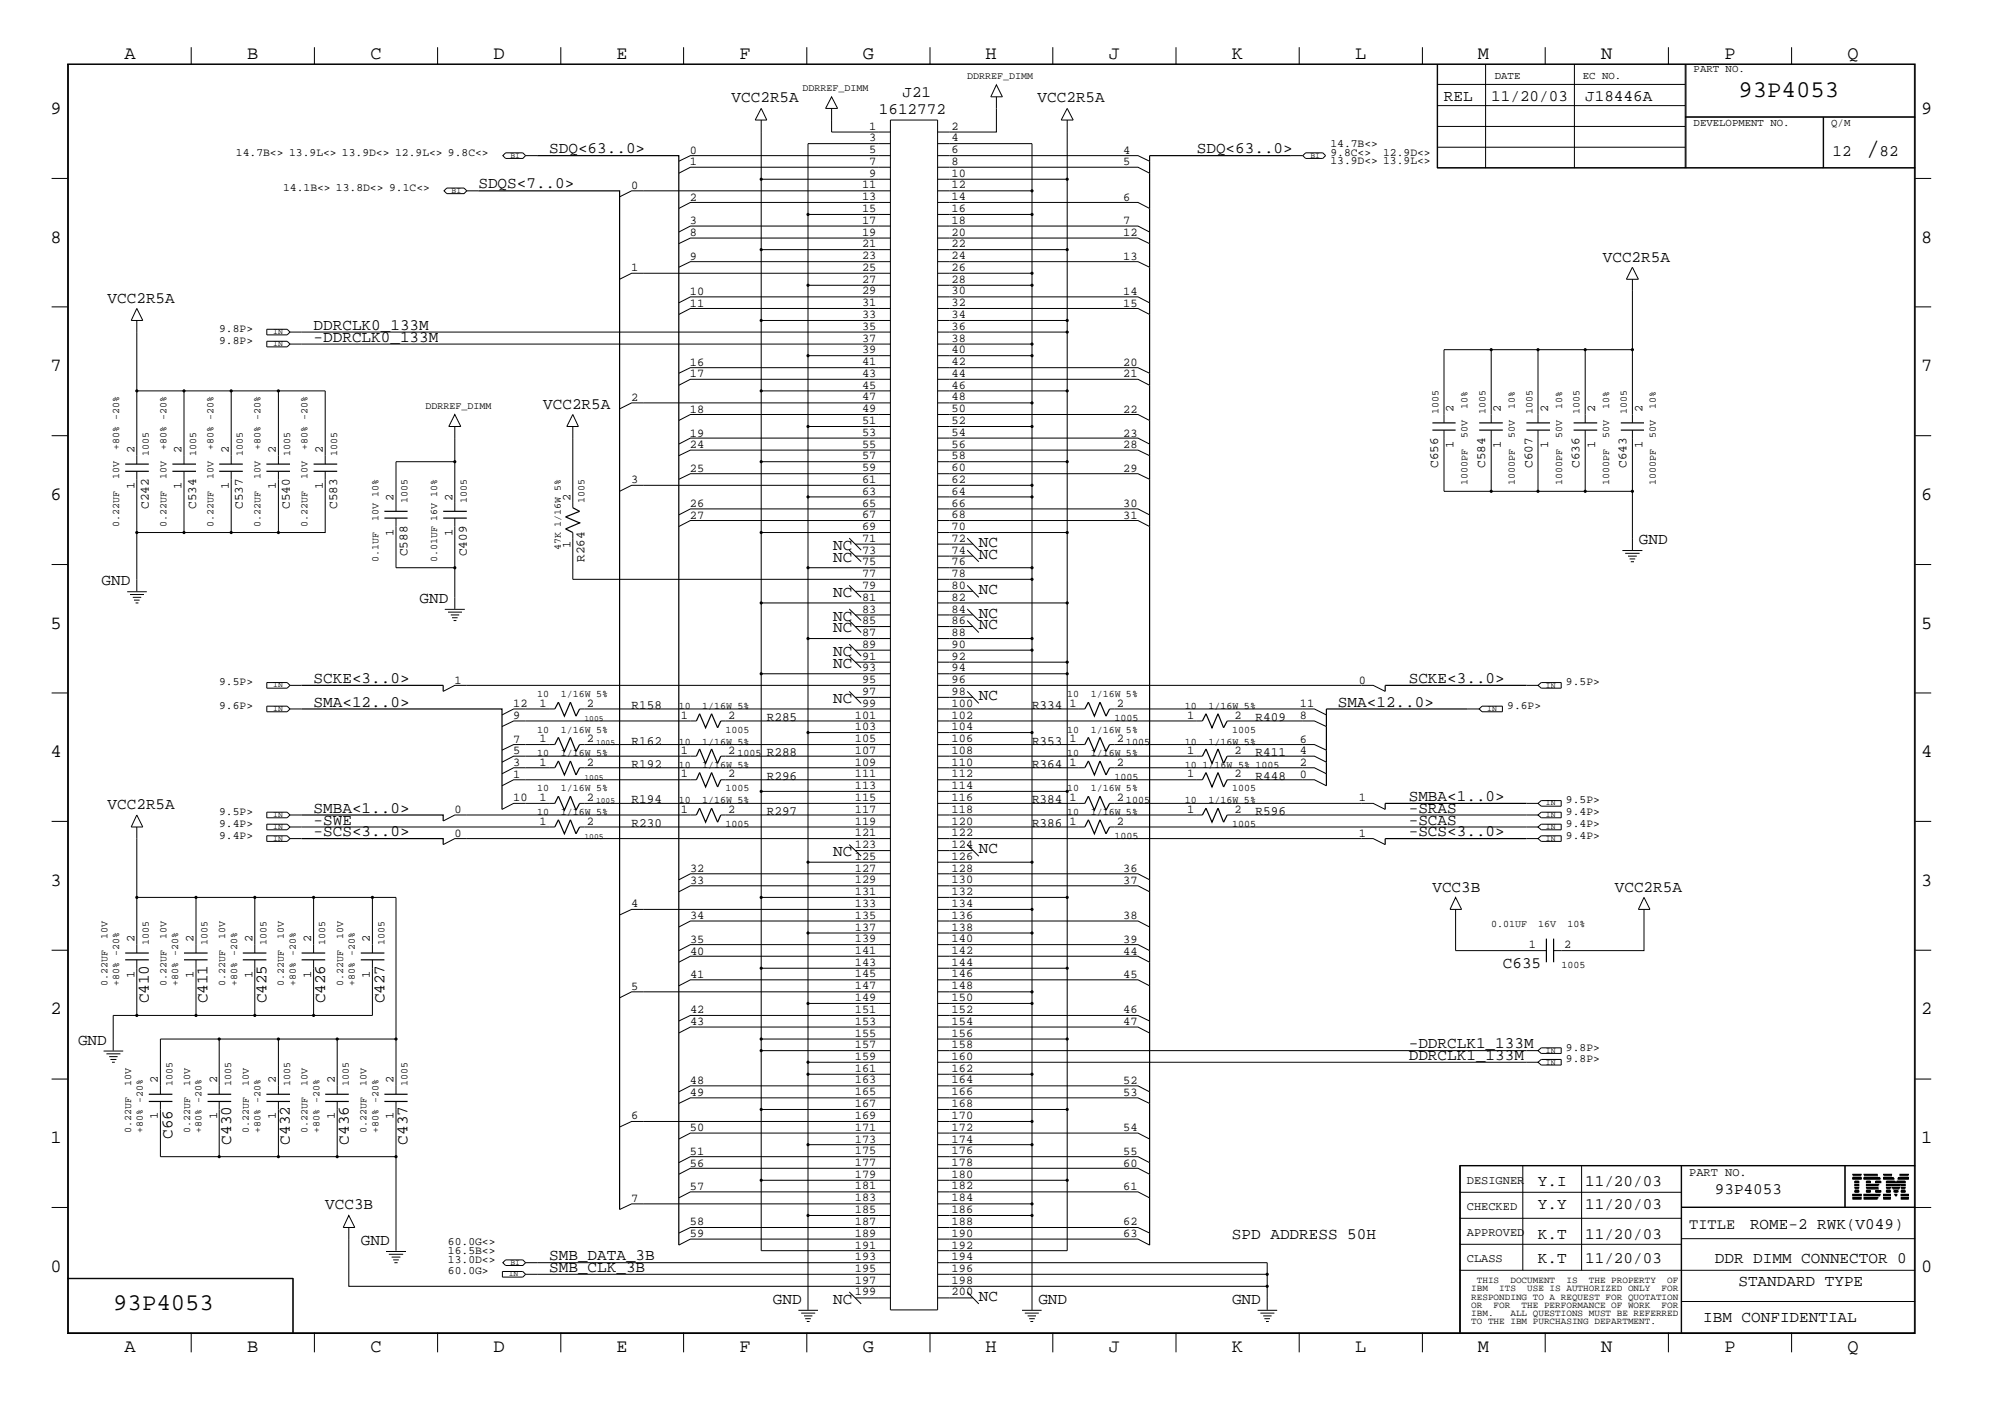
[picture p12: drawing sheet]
<svg xmlns="http://www.w3.org/2000/svg" width="423mm" height="300mm" viewBox="0 0 423 300" stroke-linecap="round" stroke-linejoin="round" font-family="sans-serif">
<defs><g id="words">
<text font-size="5.2" x="395" y="32.9">/</text>
<g font-size="5.1">
<text x="368" y="20.5">93P4053</text>
<text x="24" y="277.2">93P4053</text>
</g>
<g font-size="4">
<text x="26.3" y="12.5">A</text>
<text x="52.3" y="12.5">B</text>
<text x="78.4" y="12.5">C</text>
<text x="104.5" y="12.5">D</text>
<text x="130.5" y="12.5">E</text>
<text x="156.5" y="12.5">F</text>
<text x="182.6" y="12.5">G</text>
<text x="208.6" y="12.5">H</text>
<text x="234.7" y="12.5">J</text>
<text x="260.8" y="12.5">K</text>
<text x="286.9" y="12.5">L</text>
<text x="312.8" y="12.5">M</text>
<text x="338.9" y="12.5">N</text>
<text x="365" y="12.5">P</text>
<text x="391.1" y="12.5">Q</text>
<text x="10.7" y="24.1">9</text>
<text x="406.7" y="24.1">9</text>
<text x="10.7" y="51.4">8</text>
<text x="406.7" y="51.4">8</text>
<text x="10.7" y="78.6">7</text>
<text x="406.7" y="78.6">7</text>
<text x="10.7" y="105.8">6</text>
<text x="406.7" y="105.8">6</text>
<text x="10.7" y="133.1">5</text>
<text x="406.7" y="133.1">5</text>
<text x="10.7" y="160.2">4</text>
<text x="406.7" y="160.2">4</text>
<text x="10.7" y="187.5">3</text>
<text x="406.7" y="187.5">3</text>
<text x="10.7" y="214.6">2</text>
<text x="406.7" y="214.6">2</text>
<text x="10.7" y="241.9">1</text>
<text x="406.7" y="241.9">1</text>
<text x="10.7" y="269.2">0</text>
<text x="406.7" y="269.2">0</text>
<text x="26.3" y="286.2">A</text>
<text x="52.3" y="286.2">B</text>
<text x="78.4" y="286.2">C</text>
<text x="104.5" y="286.2">D</text>
<text x="130.5" y="286.2">E</text>
<text x="156.5" y="286.2">F</text>
<text x="182.6" y="286.2">G</text>
<text x="208.6" y="286.2">H</text>
<text x="234.7" y="286.2">J</text>
<text x="260.8" y="286.2">K</text>
<text x="286.9" y="286.2">L</text>
<text x="312.8" y="286.2">M</text>
<text x="338.9" y="286.2">N</text>
<text x="365" y="286.2">P</text>
<text x="391.1" y="286.2">Q</text>
</g>
<g font-size="3.4">
<text x="154.9" y="21.7">VCC2R5A</text>
<text x="191" y="20.5">J21</text>
<text x="219.6" y="21.7">VCC2R5A</text>
<text x="305.6" y="21.4">REL</text>
<text x="315.6" y="21.4">11/20/03</text>
<text x="335.5" y="21.4">J18446A</text>
<text x="186" y="24.2">1612772</text>
<text x="116.2" y="32.4">SDQ&lt;63..0&gt;</text>
<text x="253.3" y="32.4">SDQ&lt;63..0&gt;</text>
<text x="387.9" y="32.9">12</text>
<text x="397.8" y="32.9">82</text>
<text x="101.3" y="39.9">SDQS&lt;7..0&gt;</text>
<text x="339.3" y="55.4">VCC2R5A</text>
<text x="22.8" y="64.1">VCC2R5A</text>
<text x="66.4" y="69.8">DDRCLK0_133M</text>
<text x="66.4" y="72.3">-DDRCLK0_133M</text>
<text x="115" y="86.5">VCC2R5A</text>
<text x="176.4" y="116.3">NC</text>
<text x="176.4" y="118.9">NC</text>
<text x="207.2" y="118.3">NC</text>
<text x="207.2" y="115.7">NC</text>
<text x="346.9" y="115.1">GND</text>
<text x="21.5" y="123.9">GND</text>
<text x="207.2" y="125.7">NC</text>
<text x="88.8" y="127.6">GND</text>
<text x="176.4" y="131.3">NC</text>
<text x="176.4" y="126.3">NC</text>
<text x="207.2" y="130.7">NC</text>
<text x="176.4" y="133.8">NC</text>
<text x="207.2" y="133.2">NC</text>
<text x="176.4" y="141.3">NC</text>
<text x="176.4" y="138.8">NC</text>
<text x="66.4" y="144.6">SCKE&lt;3..0&gt;</text>
<text x="66.4" y="149.5">SMA&lt;12..0&gt;</text>
<text x="176.4" y="148.8">NC</text>
<text x="207.2" y="148.2">NC</text>
<text x="283.2" y="149.5">SMA&lt;12..0&gt;</text>
<text x="298.2" y="144.6">SCKE&lt;3..0&gt;</text>
<text x="22.8" y="171.3">VCC2R5A</text>
<text x="66.4" y="172">SMBA&lt;1..0&gt;</text>
<text x="298.2" y="169.5">SMBA&lt;1..0&gt;</text>
<text x="298.2" y="172">-SRAS</text>
<text x="66.4" y="174.5">-SWE</text>
<text x="66.4" y="177">-SCS&lt;3..0&gt;</text>
<text x="298.2" y="177">-SCS&lt;3..0&gt;</text>
<text x="298.2" y="174.5">-SCAS</text>
<text x="176.4" y="181.2">NC</text>
<text x="207.2" y="180.6">NC</text>
<text x="303.2" y="188.7">VCC3B</text>
<text x="341.8" y="188.7">VCC2R5A</text>
<text x="318.1" y="204.9">C635</text>
<text x="31.5" y="212.3" transform="rotate(-90 31.5 212.3)">C410</text>
<text x="43.9" y="212.3" transform="rotate(-90 43.9 212.3)">C411</text>
<text x="56.4" y="212.3" transform="rotate(-90 56.4 212.3)">C425</text>
<text x="68.8" y="212.3" transform="rotate(-90 68.8 212.3)">C426</text>
<text x="81.4" y="212.3" transform="rotate(-90 81.4 212.3)">C427</text>
<text x="16.5" y="221.1">GND</text>
<text x="298.2" y="221.8">-DDRCLK1_133M</text>
<text x="298.2" y="224.4">DDRCLK1_133M</text>
<text x="36.5" y="241" transform="rotate(-90 36.5 241)">C66</text>
<text x="48.9" y="242.2" transform="rotate(-90 48.9 242.2)">C430</text>
<text x="61.4" y="242.2" transform="rotate(-90 61.4 242.2)">C432</text>
<text x="73.8" y="242.2" transform="rotate(-90 73.8 242.2)">C436</text>
<text x="86.3" y="242.2" transform="rotate(-90 86.3 242.2)">C437</text>
<text x="325.5" y="251">Y.I</text>
<text x="335.5" y="251">11/20/03</text>
<text x="68.8" y="255.9">VCC3B</text>
<text x="325.5" y="255.9">Y.Y</text>
<text x="335.5" y="255.9">11/20/03</text>
<text x="363" y="252.7">93P4053</text>
<text x="76.4" y="263.5">GND</text>
<text x="260.8" y="262.2">SPD ADDRESS 50H</text>
<text x="325.5" y="262.2">K.T</text>
<text x="335.5" y="262.2">11/20/03</text>
<text x="370.4" y="260.2">ROME-2 RWK(V049)</text>
<text x="116.2" y="269.2">SMB_CLK_3B</text>
<text x="116.2" y="266.7">SMB_DATA_3B</text>
<text x="325.5" y="267.2">K.T</text>
<text x="335.5" y="267.2">11/20/03</text>
<text x="363" y="267.2">DDR DIMM CONNECTOR 0</text>
<text x="163.6" y="275.9">GND</text>
<text x="176.4" y="275.8">NC</text>
<text x="207.2" y="275.3">NC</text>
<text x="219.8" y="275.9">GND</text>
<text x="260.8" y="275.9">GND</text>
<text x="368" y="272.2">STANDARD TYPE</text>
<text x="360.5" y="279.7">IBM CONFIDENTIAL</text>
</g>
<text font-size="3.2" x="357.5" y="260">TITLE</text>
<g font-size="2.7">
<text x="304.4" y="99" transform="rotate(-90 304.4 99)">C656</text>
<text x="314.4" y="99" transform="rotate(-90 314.4 99)">C584</text>
<text x="324.4" y="99" transform="rotate(-90 324.4 99)">C607</text>
<text x="334.3" y="99" transform="rotate(-90 334.3 99)">C636</text>
<text x="344.3" y="99" transform="rotate(-90 344.3 99)">C643</text>
<text x="31.5" y="107.7" transform="rotate(-90 31.5 107.7)">C242</text>
<text x="41.5" y="107.7" transform="rotate(-90 41.5 107.7)">C534</text>
<text x="51.4" y="107.7" transform="rotate(-90 51.4 107.7)">C537</text>
<text x="61.4" y="107.7" transform="rotate(-90 61.4 107.7)">C540</text>
<text x="71.4" y="107.7" transform="rotate(-90 71.4 107.7)">C583</text>
<text x="86.3" y="117.7" transform="rotate(-90 86.3 117.7)">C588</text>
<text x="98.8" y="117.7" transform="rotate(-90 98.8 117.7)">C409</text>
<text x="123.7" y="118.9" transform="rotate(-90 123.7 118.9)">R264</text>
<text x="133.7" y="150">R158</text>
<text x="162.3" y="152.6">R285</text>
<text x="218.4" y="150">R334</text>
<text x="265.8" y="152.6">R409</text>
<text x="133.7" y="157.6">R162</text>
<text x="162.3" y="160">R288</text>
<text x="218.4" y="157.6">R353</text>
<text x="265.8" y="160">R411</text>
<text x="133.7" y="162.5">R192</text>
<text x="162.3" y="165">R296</text>
<text x="218.4" y="162.5">R364</text>
<text x="265.8" y="165">R448</text>
<text x="133.7" y="170">R194</text>
<text x="162.3" y="172.5">R297</text>
<text x="218.4" y="170">R384</text>
<text x="265.8" y="172.5">R596</text>
<text x="133.7" y="175">R230</text>
<text x="218.4" y="175">R386</text>
</g>
<g font-size="2.5">
<text x="184" y="27.4">1</text>
<text x="184" y="29.9">3</text>
<text x="201.4" y="29.9">4</text>
<text x="201.4" y="27.4">2</text>
<text x="146" y="32.5">0</text>
<text x="146" y="35">1</text>
<text x="184" y="32.4">5</text>
<text x="184" y="34.9">7</text>
<text x="201.4" y="32.4">6</text>
<text x="201.4" y="34.9">8</text>
<text x="237.7" y="32.5">4</text>
<text x="237.7" y="35">5</text>
<text x="133.6" y="40">0</text>
<text x="182.5" y="39.9">11</text>
<text x="184" y="37.4">9</text>
<text x="201.4" y="37.4">10</text>
<text x="201.4" y="39.9">12</text>
<text x="146" y="42.5">2</text>
<text x="146" y="47.5">3</text>
<text x="182.5" y="42.4">13</text>
<text x="182.5" y="44.9">15</text>
<text x="182.5" y="47.3">17</text>
<text x="201.4" y="42.4">14</text>
<text x="201.4" y="44.9">16</text>
<text x="201.4" y="47.3">18</text>
<text x="237.7" y="42.5">6</text>
<text x="237.7" y="47.5">7</text>
<text x="146" y="50">8</text>
<text x="182.5" y="49.9">19</text>
<text x="182.5" y="52.3">21</text>
<text x="201.4" y="49.9">20</text>
<text x="201.4" y="52.3">22</text>
<text x="237.7" y="50">12</text>
<text x="133.6" y="57.4">1</text>
<text x="146" y="54.9">9</text>
<text x="182.5" y="57.3">25</text>
<text x="182.5" y="59.9">27</text>
<text x="182.5" y="54.9">23</text>
<text x="201.4" y="57.3">26</text>
<text x="201.4" y="59.9">28</text>
<text x="201.4" y="54.9">24</text>
<text x="237.7" y="54.9">13</text>
<text x="146" y="64.9">11</text>
<text x="146" y="62.4">10</text>
<text x="182.5" y="64.9">31</text>
<text x="182.5" y="62.3">29</text>
<text x="201.4" y="64.9">32</text>
<text x="201.4" y="62.3">30</text>
<text x="237.7" y="64.9">15</text>
<text x="237.7" y="62.4">14</text>
<text x="182.5" y="69.8">35</text>
<text x="182.5" y="67.3">33</text>
<text x="201.4" y="69.8">36</text>
<text x="201.4" y="67.3">34</text>
<text x="146" y="77.4">16</text>
<text x="182.5" y="77.3">41</text>
<text x="182.5" y="74.8">39</text>
<text x="182.5" y="72.3">37</text>
<text x="201.4" y="77.3">42</text>
<text x="201.4" y="74.8">40</text>
<text x="201.4" y="72.3">38</text>
<text x="237.7" y="77.4">20</text>
<text x="146" y="79.8">17</text>
<text x="182.5" y="82.3">45</text>
<text x="182.5" y="79.8">43</text>
<text x="201.4" y="82.3">46</text>
<text x="201.4" y="79.8">44</text>
<text x="237.7" y="79.8">21</text>
<text x="133.6" y="84.8">2</text>
<text x="146" y="87.4">18</text>
<text x="182.5" y="89.7">51</text>
<text x="182.5" y="87.2">49</text>
<text x="182.5" y="84.8">47</text>
<text x="201.4" y="89.7">52</text>
<text x="201.4" y="87.2">50</text>
<text x="201.4" y="84.8">48</text>
<text x="237.7" y="87.4">22</text>
<text x="307.7" y="87.2" transform="rotate(-90 307.7 87.2)">2</text>
<text x="317.7" y="87.2" transform="rotate(-90 317.7 87.2)">2</text>
<text x="327.7" y="87.2" transform="rotate(-90 327.7 87.2)">2</text>
<text x="337.7" y="87.2" transform="rotate(-90 337.7 87.2)">2</text>
<text x="347.6" y="87.2" transform="rotate(-90 347.6 87.2)">2</text>
<text x="28.4" y="95.9" transform="rotate(-90 28.4 95.9)">2</text>
<text x="38.4" y="95.9" transform="rotate(-90 38.4 95.9)">2</text>
<text x="48.4" y="95.9" transform="rotate(-90 48.4 95.9)">2</text>
<text x="58.4" y="95.9" transform="rotate(-90 58.4 95.9)">2</text>
<text x="68.3" y="95.9" transform="rotate(-90 68.3 95.9)">2</text>
<text x="146" y="94.8">24</text>
<text x="146" y="92.4">19</text>
<text x="182.5" y="94.7">55</text>
<text x="182.5" y="92.2">53</text>
<text x="201.4" y="94.7">56</text>
<text x="201.4" y="92.2">54</text>
<text x="237.7" y="94.8">28</text>
<text x="237.7" y="92.4">23</text>
<text x="307.7" y="94.7" transform="rotate(-90 307.7 94.7)">1</text>
<text x="317.7" y="94.7" transform="rotate(-90 317.7 94.7)">1</text>
<text x="327.7" y="94.7" transform="rotate(-90 327.7 94.7)">1</text>
<text x="337.7" y="94.7" transform="rotate(-90 337.7 94.7)">1</text>
<text x="347.6" y="94.7" transform="rotate(-90 347.6 94.7)">1</text>
<text x="146" y="99.8">25</text>
<text x="182.5" y="99.7">59</text>
<text x="182.5" y="97.2">57</text>
<text x="201.4" y="99.7">60</text>
<text x="201.4" y="97.2">58</text>
<text x="237.7" y="99.8">29</text>
<text x="28.4" y="103.5" transform="rotate(-90 28.4 103.5)">1</text>
<text x="38.4" y="103.5" transform="rotate(-90 38.4 103.5)">1</text>
<text x="48.4" y="103.5" transform="rotate(-90 48.4 103.5)">1</text>
<text x="58.4" y="103.5" transform="rotate(-90 58.4 103.5)">1</text>
<text x="68.3" y="103.5" transform="rotate(-90 68.3 103.5)">1</text>
<text x="83.3" y="105.9" transform="rotate(-90 83.3 105.9)">2</text>
<text x="95.8" y="105.9" transform="rotate(-90 95.8 105.9)">2</text>
<text x="120.7" y="105.9" transform="rotate(-90 120.7 105.9)">2</text>
<text x="133.6" y="102.3">3</text>
<text x="146" y="107.3">26</text>
<text x="182.5" y="107.2">65</text>
<text x="182.5" y="104.7">63</text>
<text x="182.5" y="102.2">61</text>
<text x="201.4" y="107.2">66</text>
<text x="201.4" y="104.7">64</text>
<text x="201.4" y="102.2">62</text>
<text x="237.7" y="107.3">30</text>
<text x="83.3" y="113.5" transform="rotate(-90 83.3 113.5)">1</text>
<text x="95.8" y="113.5" transform="rotate(-90 95.8 113.5)">1</text>
<text x="146" y="109.8">27</text>
<text x="182.5" y="112.2">69</text>
<text x="182.5" y="109.6">67</text>
<text x="201.4" y="112.2">70</text>
<text x="201.4" y="109.6">68</text>
<text x="237.7" y="109.8">31</text>
<text x="120.7" y="115.9" transform="rotate(-90 120.7 115.9)">1</text>
<text x="182.5" y="119.6">75</text>
<text x="182.5" y="117.2">73</text>
<text x="182.5" y="114.6">71</text>
<text x="201.4" y="119.6">76</text>
<text x="201.4" y="117.2">74</text>
<text x="201.4" y="114.6">72</text>
<text x="182.5" y="124.6">79</text>
<text x="182.5" y="122.2">77</text>
<text x="201.4" y="124.6">80</text>
<text x="201.4" y="122.2">78</text>
<text x="182.5" y="129.6">83</text>
<text x="182.5" y="127.1">81</text>
<text x="201.4" y="129.6">84</text>
<text x="201.4" y="127.1">82</text>
<text x="182.5" y="137.1">89</text>
<text x="182.5" y="134.6">87</text>
<text x="182.5" y="132.1">85</text>
<text x="201.4" y="137.1">90</text>
<text x="201.4" y="134.6">88</text>
<text x="201.4" y="132.1">86</text>
<text x="182.5" y="142.1">93</text>
<text x="182.5" y="139.6">91</text>
<text x="201.4" y="142.1">94</text>
<text x="201.4" y="139.6">92</text>
<text x="96.2" y="144.7">1</text>
<text x="108.6" y="149.7">12</text>
<text x="114.2" y="149.5">1</text>
<text x="124.2" y="149.5">2</text>
<text x="182.5" y="149.5">99</text>
<text x="182.5" y="147.1">97</text>
<text x="182.5" y="144.6">95</text>
<text x="201.4" y="149.5">100</text>
<text x="201.4" y="147.1">98</text>
<text x="201.4" y="144.6">96</text>
<text x="226.4" y="149.5">1</text>
<text x="236.4" y="149.5">2</text>
<text x="275.2" y="149.7">11</text>
<text x="287.6" y="144.7">0</text>
<text x="108.6" y="152.1">9</text>
<text x="144.1" y="152.1">1</text>
<text x="154.1" y="152.1">2</text>
<text x="180.9" y="154.5">103</text>
<text x="180.9" y="152.1">101</text>
<text x="201.4" y="154.5">104</text>
<text x="201.4" y="152.1">102</text>
<text x="251.3" y="152.1">1</text>
<text x="261.3" y="152.1">2</text>
<text x="275.2" y="152.1">8</text>
<text x="108.6" y="157.1">7</text>
<text x="108.6" y="159.6">5</text>
<text x="114.2" y="157.1">1</text>
<text x="124.2" y="157.1">2</text>
<text x="144.1" y="159.5">1</text>
<text x="154.1" y="159.5">2</text>
<text x="180.9" y="159.5">107</text>
<text x="180.9" y="157.1">105</text>
<text x="201.4" y="159.5">108</text>
<text x="201.4" y="157.1">106</text>
<text x="226.4" y="157.1">1</text>
<text x="236.4" y="157.1">2</text>
<text x="251.3" y="159.5">1</text>
<text x="261.3" y="159.5">2</text>
<text x="275.2" y="159.6">4</text>
<text x="275.2" y="157.1">6</text>
<text x="108.6" y="164.6">1</text>
<text x="108.6" y="162.1">3</text>
<text x="114.2" y="162.1">1</text>
<text x="124.2" y="162.1">2</text>
<text x="144.1" y="164.5">1</text>
<text x="154.1" y="164.5">2</text>
<text x="180.9" y="167">113</text>
<text x="180.9" y="164.5">111</text>
<text x="180.9" y="162.1">109</text>
<text x="201.4" y="167">114</text>
<text x="201.4" y="164.5">112</text>
<text x="201.4" y="162.1">110</text>
<text x="226.4" y="162.1">1</text>
<text x="236.4" y="162.1">2</text>
<text x="251.3" y="164.5">1</text>
<text x="261.3" y="164.5">2</text>
<text x="275.2" y="164.6">0</text>
<text x="275.2" y="162.1">2</text>
<text x="96.2" y="172.1">0</text>
<text x="108.6" y="169.6">10</text>
<text x="114.2" y="169.5">1</text>
<text x="124.2" y="169.5">2</text>
<text x="144.1" y="172">1</text>
<text x="154.1" y="172">2</text>
<text x="180.9" y="172">117</text>
<text x="180.9" y="169.5">115</text>
<text x="201.4" y="172">118</text>
<text x="201.4" y="169.5">116</text>
<text x="226.4" y="169.5">1</text>
<text x="236.4" y="169.5">2</text>
<text x="251.3" y="172">1</text>
<text x="261.3" y="172">2</text>
<text x="287.6" y="169.6">1</text>
<text x="96.2" y="177">0</text>
<text x="114.2" y="174.5">1</text>
<text x="124.2" y="174.5">2</text>
<text x="180.9" y="179.5">123</text>
<text x="180.9" y="177">121</text>
<text x="180.9" y="174.5">119</text>
<text x="201.4" y="179.5">124</text>
<text x="201.4" y="177">122</text>
<text x="201.4" y="174.5">120</text>
<text x="226.4" y="174.5">1</text>
<text x="236.4" y="174.5">2</text>
<text x="287.6" y="177">1</text>
<text x="146" y="184.6">32</text>
<text x="180.9" y="184.5">127</text>
<text x="180.9" y="181.9">125</text>
<text x="201.4" y="184.5">128</text>
<text x="201.4" y="181.9">126</text>
<text x="237.7" y="184.6">36</text>
<text x="146" y="187">33</text>
<text x="180.9" y="191.9">133</text>
<text x="180.9" y="189.4">131</text>
<text x="180.9" y="186.9">129</text>
<text x="201.4" y="191.9">134</text>
<text x="201.4" y="189.4">132</text>
<text x="201.4" y="186.9">130</text>
<text x="237.7" y="187">37</text>
<text x="133.6" y="192">4</text>
<text x="146" y="194.5">34</text>
<text x="180.9" y="196.9">137</text>
<text x="180.9" y="194.4">135</text>
<text x="201.4" y="196.9">138</text>
<text x="201.4" y="194.4">136</text>
<text x="237.7" y="194.5">38</text>
<text x="28.4" y="199.4" transform="rotate(-90 28.4 199.4)">2</text>
<text x="41" y="199.4" transform="rotate(-90 41 199.4)">2</text>
<text x="53.4" y="199.4" transform="rotate(-90 53.4 199.4)">2</text>
<text x="65.9" y="199.4" transform="rotate(-90 65.9 199.4)">2</text>
<text x="78.3" y="199.4" transform="rotate(-90 78.3 199.4)">2</text>
<text x="146" y="199.5">35</text>
<text x="146" y="202">40</text>
<text x="180.9" y="201.9">141</text>
<text x="180.9" y="199.4">139</text>
<text x="201.4" y="201.9">142</text>
<text x="201.4" y="199.4">140</text>
<text x="237.7" y="199.5">39</text>
<text x="237.7" y="202">44</text>
<text x="323.6" y="200.7">1</text>
<text x="331" y="200.7">2</text>
<text x="28.4" y="206.9" transform="rotate(-90 28.4 206.9)">1</text>
<text x="41" y="206.9" transform="rotate(-90 41 206.9)">1</text>
<text x="53.4" y="206.9" transform="rotate(-90 53.4 206.9)">1</text>
<text x="65.9" y="206.9" transform="rotate(-90 65.9 206.9)">1</text>
<text x="78.3" y="206.9" transform="rotate(-90 78.3 206.9)">1</text>
<text x="133.6" y="209.5">5</text>
<text x="146" y="207">41</text>
<text x="180.9" y="209.4">147</text>
<text x="180.9" y="206.8">145</text>
<text x="180.9" y="204.4">143</text>
<text x="201.4" y="209.4">148</text>
<text x="201.4" y="206.8">146</text>
<text x="201.4" y="204.4">144</text>
<text x="237.7" y="207">45</text>
<text x="146" y="214.5">42</text>
<text x="180.9" y="214.4">151</text>
<text x="180.9" y="211.8">149</text>
<text x="201.4" y="214.4">152</text>
<text x="201.4" y="211.8">150</text>
<text x="237.7" y="214.5">46</text>
<text x="146" y="216.9">43</text>
<text x="180.9" y="221.8">157</text>
<text x="180.9" y="219.4">155</text>
<text x="180.9" y="216.8">153</text>
<text x="201.4" y="221.8">158</text>
<text x="201.4" y="219.4">156</text>
<text x="201.4" y="216.8">154</text>
<text x="237.7" y="216.9">47</text>
<text x="180.9" y="226.8">161</text>
<text x="180.9" y="224.4">159</text>
<text x="201.4" y="224.4">160</text>
<text x="201.4" y="226.8">162</text>
<text x="33.4" y="229.3" transform="rotate(-90 33.4 229.3)">2</text>
<text x="46" y="229.3" transform="rotate(-90 46 229.3)">2</text>
<text x="58.4" y="229.3" transform="rotate(-90 58.4 229.3)">2</text>
<text x="70.9" y="229.3" transform="rotate(-90 70.9 229.3)">2</text>
<text x="83.3" y="229.3" transform="rotate(-90 83.3 229.3)">2</text>
<text x="146" y="231.9">49</text>
<text x="146" y="229.4">48</text>
<text x="180.9" y="231.8">165</text>
<text x="180.9" y="229.3">163</text>
<text x="201.4" y="231.8">166</text>
<text x="201.4" y="229.3">164</text>
<text x="237.7" y="229.4">52</text>
<text x="237.7" y="231.9">53</text>
<text x="33.4" y="236.8" transform="rotate(-90 33.4 236.8)">1</text>
<text x="46" y="236.8" transform="rotate(-90 46 236.8)">1</text>
<text x="58.4" y="236.8" transform="rotate(-90 58.4 236.8)">1</text>
<text x="70.9" y="236.8" transform="rotate(-90 70.9 236.8)">1</text>
<text x="83.3" y="236.8" transform="rotate(-90 83.3 236.8)">1</text>
<text x="133.6" y="236.9">6</text>
<text x="146" y="239.4">50</text>
<text x="180.9" y="239.3">171</text>
<text x="180.9" y="236.8">169</text>
<text x="180.9" y="234.3">167</text>
<text x="201.4" y="239.3">172</text>
<text x="201.4" y="236.8">170</text>
<text x="201.4" y="234.3">168</text>
<text x="237.7" y="239.4">54</text>
<text x="146" y="244.3">51</text>
<text x="180.9" y="244.3">175</text>
<text x="180.9" y="241.8">173</text>
<text x="201.4" y="244.3">176</text>
<text x="201.4" y="241.8">174</text>
<text x="237.7" y="244.3">55</text>
<text x="146" y="246.9">56</text>
<text x="146" y="251.9">57</text>
<text x="180.9" y="251.7">181</text>
<text x="180.9" y="249.3">179</text>
<text x="180.9" y="246.7">177</text>
<text x="201.4" y="251.7">182</text>
<text x="201.4" y="249.3">180</text>
<text x="201.4" y="246.7">178</text>
<text x="237.7" y="246.9">60</text>
<text x="237.7" y="251.9">61</text>
<text x="310.5" y="250.6">DESIGNER</text>
<text x="357.5" y="248.8">PART NO.</text>
<text x="133.6" y="254.3">7</text>
<text x="180.9" y="256.7">185</text>
<text x="180.9" y="254.3">183</text>
<text x="201.4" y="256.7">186</text>
<text x="201.4" y="254.3">184</text>
<text x="310.5" y="256.1">CHECKED</text>
<text x="146" y="261.8">59</text>
<text x="146" y="259.3">58</text>
<text x="180.9" y="261.7">189</text>
<text x="180.9" y="259.2">187</text>
<text x="201.4" y="261.7">190</text>
<text x="201.4" y="259.2">188</text>
<text x="237.7" y="259.3">62</text>
<text x="237.7" y="261.8">63</text>
<text x="310.5" y="261.5">APPROVED</text>
<text x="180.9" y="269.2">195</text>
<text x="180.9" y="266.7">193</text>
<text x="180.9" y="264.2">191</text>
<text x="201.4" y="269.2">196</text>
<text x="201.4" y="266.7">194</text>
<text x="201.4" y="264.2">192</text>
<text x="310.5" y="267">CLASS</text>
<text x="180.9" y="274.1">199</text>
<text x="180.9" y="271.7">197</text>
<text x="201.4" y="274.1">200</text>
<text x="201.4" y="271.7">198</text>
</g>
<g font-size="2.4">
<text x="50" y="32.9">14.7B&lt;&gt; 13.9L&lt;&gt; 13.9D&lt;&gt; 12.9L&lt;&gt; 9.8C&lt;&gt;</text>
<text x="281.6" y="31.2">14.7B&lt;&gt;</text>
<text x="281.6" y="34.7">13.9D&lt;&gt; 13.9L&lt;&gt;</text>
<text x="281.6" y="32.9">9.8C&lt;&gt;</text>
<text x="292.8" y="32.9">12.9D&lt;&gt;</text>
<text x="59.9" y="40.4">14.1B&lt;&gt; 13.8D&lt;&gt; 9.1C&lt;&gt;</text>
<text x="46.4" y="70.3">9.8P&gt;</text>
<text x="46.4" y="72.8">9.8P&gt;</text>
<text x="46.4" y="145">9.5P&gt;</text>
<text x="331.5" y="145">9.5P&gt;</text>
<text x="46.4" y="150">9.6P&gt;</text>
<text x="319" y="150">9.6P&gt;</text>
<text x="46.4" y="172.5">9.5P&gt;</text>
<text x="331.5" y="170">9.5P&gt;</text>
<text x="331.5" y="172.5">9.4P&gt;</text>
<text x="46.4" y="175">9.4P&gt;</text>
<text x="46.4" y="177.5">9.4P&gt;</text>
<text x="331.5" y="177.5">9.4P&gt;</text>
<text x="331.5" y="175">9.4P&gt;</text>
<text x="331.5" y="222.3">9.8P&gt;</text>
<text x="331.5" y="224.8">9.8P&gt;</text>
<text x="94.8" y="263.6">60.0G&lt;&gt;</text>
<text x="94.8" y="269.7">60.0G&gt;</text>
<text x="94.8" y="265.4">16.5B&lt;&gt;</text>
<text x="94.8" y="267.2">13.0D&lt;&gt;</text>
</g>
<g font-size="2.3">
<text x="316.4" y="16.7">DATE</text>
<text x="335" y="16.7">EC NO.</text>
<text x="358.5" y="15.2">PART NO.</text>
<text x="358.5" y="26.6">DEVELOPMENT NO.</text>
<text x="387.6" y="26.6">Q/M</text>
</g>
<g font-size="2.1">
<text x="204.7" y="16.7">DDRREF_DIMM</text>
<text x="169.8" y="19.2">DDRREF_DIMM</text>
<text x="90.1" y="86.5">DDRREF_DIMM</text>
<text x="304.5" y="87.7" transform="rotate(-90 304.5 87.7)">1005</text>
<text x="310.6" y="86.5" transform="rotate(-90 310.6 86.5)">10%</text>
<text x="314.5" y="87.7" transform="rotate(-90 314.5 87.7)">1005</text>
<text x="320.6" y="86.5" transform="rotate(-90 320.6 86.5)">10%</text>
<text x="324.4" y="87.7" transform="rotate(-90 324.4 87.7)">1005</text>
<text x="330.6" y="86.5" transform="rotate(-90 330.6 86.5)">10%</text>
<text x="334.3" y="87.7" transform="rotate(-90 334.3 87.7)">1005</text>
<text x="340.6" y="86.5" transform="rotate(-90 340.6 86.5)">10%</text>
<text x="344.3" y="87.7" transform="rotate(-90 344.3 87.7)">1005</text>
<text x="350.5" y="86.5" transform="rotate(-90 350.5 86.5)">10%</text>
<text x="25.2" y="95.2" transform="rotate(-90 25.2 95.2)">+80% -20%</text>
<text x="35.2" y="95.2" transform="rotate(-90 35.2 95.2)">+80% -20%</text>
<text x="45.2" y="95.2" transform="rotate(-90 45.2 95.2)">+80% -20%</text>
<text x="55.1" y="95.2" transform="rotate(-90 55.1 95.2)">+80% -20%</text>
<text x="65.1" y="95.2" transform="rotate(-90 65.1 95.2)">+80% -20%</text>
<text x="310.6" y="92.7" transform="rotate(-90 310.6 92.7)">50V</text>
<text x="320.6" y="92.7" transform="rotate(-90 320.6 92.7)">50V</text>
<text x="330.6" y="92.7" transform="rotate(-90 330.6 92.7)">50V</text>
<text x="340.6" y="92.7" transform="rotate(-90 340.6 92.7)">50V</text>
<text x="350.5" y="92.7" transform="rotate(-90 350.5 92.7)">50V</text>
<text x="25.2" y="101.4" transform="rotate(-90 25.2 101.4)">10V</text>
<text x="31.5" y="96.4" transform="rotate(-90 31.5 96.4)">1005</text>
<text x="35.2" y="101.4" transform="rotate(-90 35.2 101.4)">10V</text>
<text x="41.5" y="96.4" transform="rotate(-90 41.5 96.4)">1005</text>
<text x="45.2" y="101.4" transform="rotate(-90 45.2 101.4)">10V</text>
<text x="51.4" y="96.4" transform="rotate(-90 51.4 96.4)">1005</text>
<text x="55.1" y="101.4" transform="rotate(-90 55.1 101.4)">10V</text>
<text x="61.4" y="96.4" transform="rotate(-90 61.4 96.4)">1005</text>
<text x="65.1" y="101.4" transform="rotate(-90 65.1 101.4)">10V</text>
<text x="71.4" y="96.4" transform="rotate(-90 71.4 96.4)">1005</text>
<text x="86.3" y="106.4" transform="rotate(-90 86.3 106.4)">1005</text>
<text x="98.8" y="106.4" transform="rotate(-90 98.8 106.4)">1005</text>
<text x="123.7" y="106.4" transform="rotate(-90 123.7 106.4)">1005</text>
<text x="310.6" y="102.7" transform="rotate(-90 310.6 102.7)">1000PF</text>
<text x="320.6" y="102.7" transform="rotate(-90 320.6 102.7)">1000PF</text>
<text x="330.6" y="102.7" transform="rotate(-90 330.6 102.7)">1000PF</text>
<text x="340.6" y="102.7" transform="rotate(-90 340.6 102.7)">1000PF</text>
<text x="350.5" y="102.7" transform="rotate(-90 350.5 102.7)">1000PF</text>
<text x="25.2" y="111.4" transform="rotate(-90 25.2 111.4)">0.22UF</text>
<text x="35.2" y="111.4" transform="rotate(-90 35.2 111.4)">0.22UF</text>
<text x="45.2" y="111.4" transform="rotate(-90 45.2 111.4)">0.22UF</text>
<text x="55.1" y="111.4" transform="rotate(-90 55.1 111.4)">0.22UF</text>
<text x="65.1" y="111.4" transform="rotate(-90 65.1 111.4)">0.22UF</text>
<text x="80.1" y="110.2" transform="rotate(-90 80.1 110.2)">10V 10%</text>
<text x="80.1" y="118.9" transform="rotate(-90 80.1 118.9)">0.1UF</text>
<text x="92.5" y="118.9" transform="rotate(-90 92.5 118.9)">0.01UF 16V 10%</text>
<text x="118.7" y="116.4" transform="rotate(-90 118.7 116.4)">47K 1/16W 5%</text>
<text x="113.7" y="147.6">10</text>
<text x="118.7" y="147.6">1/16W 5%</text>
<text x="225.9" y="147.6">10</text>
<text x="230.9" y="147.6">1/16W 5%</text>
<text x="113.7" y="155">10</text>
<text x="118.7" y="155">1/16W 5%</text>
<text x="143.7" y="150">10</text>
<text x="148.6" y="150">1/16W 5%</text>
<text x="153.6" y="155">1005</text>
<text x="225.9" y="155">10</text>
<text x="230.9" y="155">1/16W 5%</text>
<text x="235.9" y="152.6">1005</text>
<text x="250.8" y="150">10</text>
<text x="255.8" y="150">1/16W 5%</text>
<text x="260.8" y="155">1005</text>
<text x="113.7" y="160">10</text>
<text x="118.7" y="160">1/16W 5%</text>
<text x="143.7" y="157.6">10</text>
<text x="148.6" y="157.6">1/16W 5%</text>
<text x="156.1" y="160">1005</text>
<text x="225.9" y="160">10</text>
<text x="230.9" y="160">1/16W 5%</text>
<text x="238.3" y="157.6">1005</text>
<text x="250.8" y="157.6">10</text>
<text x="255.8" y="157.6">1/16W 5%</text>
<text x="113.7" y="167.5">10</text>
<text x="118.7" y="167.5">1/16W 5%</text>
<text x="143.7" y="162.5">10</text>
<text x="148.6" y="162.5">1/16W 5%</text>
<text x="153.6" y="167.5">1005</text>
<text x="225.9" y="167.5">10</text>
<text x="230.9" y="167.5">1/16W 5%</text>
<text x="235.9" y="165">1005</text>
<text x="250.8" y="162.5">10</text>
<text x="254.5" y="162.5">1/16W 5% 1005</text>
<text x="260.8" y="167.5">1005</text>
<text x="113.7" y="172.5">10</text>
<text x="118.7" y="172.5">1/16W 5%</text>
<text x="143.7" y="170">10</text>
<text x="148.6" y="170">1/16W 5%</text>
<text x="225.9" y="172.5">10</text>
<text x="230.9" y="172.5">1/16W 5%</text>
<text x="238.3" y="170">1005</text>
<text x="250.8" y="170">10</text>
<text x="255.8" y="170">1/16W 5%</text>
<text x="153.6" y="175">1005</text>
<text x="235.9" y="177.5">1005</text>
<text x="260.8" y="175">1005</text>
<text x="315.6" y="196.1">0.01UF</text>
<text x="325.5" y="196.1">16V</text>
<text x="331.8" y="196.1">10%</text>
<text x="22.8" y="198.6" transform="rotate(-90 22.8 198.6)">10V</text>
<text x="31.5" y="199.9" transform="rotate(-90 31.5 199.9)">1005</text>
<text x="35.2" y="198.6" transform="rotate(-90 35.2 198.6)">10V</text>
<text x="43.9" y="199.9" transform="rotate(-90 43.9 199.9)">1005</text>
<text x="47.7" y="198.6" transform="rotate(-90 47.7 198.6)">10V</text>
<text x="56.4" y="199.9" transform="rotate(-90 56.4 199.9)">1005</text>
<text x="60.1" y="198.6" transform="rotate(-90 60.1 198.6)">10V</text>
<text x="68.8" y="199.9" transform="rotate(-90 68.8 199.9)">1005</text>
<text x="72.6" y="198.6" transform="rotate(-90 72.6 198.6)">10V</text>
<text x="81.4" y="199.9" transform="rotate(-90 81.4 199.9)">1005</text>
<text x="22.8" y="208.6" transform="rotate(-90 22.8 208.6)">0.22UF</text>
<text x="25.2" y="208.6" transform="rotate(-90 25.2 208.6)">+80% -20%</text>
<text x="35.2" y="208.6" transform="rotate(-90 35.2 208.6)">0.22UF</text>
<text x="37.7" y="208.6" transform="rotate(-90 37.7 208.6)">+80% -20%</text>
<text x="47.7" y="208.6" transform="rotate(-90 47.7 208.6)">0.22UF</text>
<text x="50.2" y="208.6" transform="rotate(-90 50.2 208.6)">+80% -20%</text>
<text x="60.1" y="208.6" transform="rotate(-90 60.1 208.6)">0.22UF</text>
<text x="62.7" y="208.6" transform="rotate(-90 62.7 208.6)">+80% -20%</text>
<text x="72.6" y="208.6" transform="rotate(-90 72.6 208.6)">0.22UF</text>
<text x="75.1" y="208.6" transform="rotate(-90 75.1 208.6)">+80% -20%</text>
<text x="330.5" y="204.8">1005</text>
<text x="27.8" y="229.8" transform="rotate(-90 27.8 229.8)">10V</text>
<text x="36.5" y="229.8" transform="rotate(-90 36.5 229.8)">1005</text>
<text x="40.2" y="229.8" transform="rotate(-90 40.2 229.8)">10V</text>
<text x="48.9" y="229.8" transform="rotate(-90 48.9 229.8)">1005</text>
<text x="52.7" y="229.8" transform="rotate(-90 52.7 229.8)">10V</text>
<text x="61.4" y="229.8" transform="rotate(-90 61.4 229.8)">1005</text>
<text x="65.1" y="229.8" transform="rotate(-90 65.1 229.8)">10V</text>
<text x="73.8" y="229.8" transform="rotate(-90 73.8 229.8)">1005</text>
<text x="77.6" y="229.8" transform="rotate(-90 77.6 229.8)">10V</text>
<text x="86.3" y="229.8" transform="rotate(-90 86.3 229.8)">1005</text>
<text x="27.8" y="239.8" transform="rotate(-90 27.8 239.8)">0.22UF</text>
<text x="30.2" y="239.8" transform="rotate(-90 30.2 239.8)">+80% -20%</text>
<text x="40.2" y="239.8" transform="rotate(-90 40.2 239.8)">0.22UF</text>
<text x="42.7" y="239.8" transform="rotate(-90 42.7 239.8)">+80% -20%</text>
<text x="52.7" y="239.8" transform="rotate(-90 52.7 239.8)">0.22UF</text>
<text x="55.1" y="239.8" transform="rotate(-90 55.1 239.8)">+80% -20%</text>
<text x="65.1" y="239.8" transform="rotate(-90 65.1 239.8)">0.22UF</text>
<text x="67.6" y="239.8" transform="rotate(-90 67.6 239.8)">+80% -20%</text>
<text x="77.6" y="239.8" transform="rotate(-90 77.6 239.8)">0.22UF</text>
<text x="80.1" y="239.8" transform="rotate(-90 80.1 239.8)">+80% -20%</text>
</g>
<g font-size="2">
<text x="311.4" y="273.2">IBM</text>
<text x="311.4" y="275">RESPONDING TO A REQUEST FOR QUOTATION</text>
<text x="312.6" y="271.4">THIS</text>
<text x="317.3" y="273.2">ITS</text>
<text x="319.7" y="271.4">DOCUMENT</text>
<text x="323.3" y="273.2">USE IS AUTHORIZED ONLY</text>
<text x="331.6" y="271.4">IS</text>
<text x="336.3" y="271.4">THE PROPERTY</text>
<text x="351.7" y="273.2">FOR</text>
<text x="352.9" y="271.4">OF</text>
<text x="311.4" y="276.7">OR</text>
<text x="311.4" y="278.6">IBM.</text>
<text x="311.4" y="280.2">TO THE IBM PURCHASING DEPARTMENT.</text>
<text x="316.1" y="276.7">FOR</text>
<text x="319.7" y="278.6">ALL QUESTIONS MUST BE REFERRED</text>
<text x="322.1" y="276.7">THE PERFORMANCE OF WORK</text>
<text x="351.7" y="276.7">FOR</text>
</g>
<g font-size="1.7">
<text x="108" y="33.4">BI</text>
<text x="277.4" y="33.4">BI</text>
<text x="95.6" y="40.8">BI</text>
<text x="57.8" y="70.7">IN</text>
<text x="57.8" y="73.2">IN</text>
<text x="57.8" y="145.5">IN</text>
<text x="327.2" y="145.5">IN</text>
<text x="57.8" y="150.5">IN</text>
<text x="123.7" y="152.6">1005</text>
<text x="314.8" y="150.5">IN</text>
<text x="126.2" y="157.6">1005</text>
<text x="123.7" y="165">1005</text>
<text x="57.8" y="172.9">IN</text>
<text x="126.2" y="170">1005</text>
<text x="327.2" y="170.4">IN</text>
<text x="327.2" y="173">IN</text>
<text x="57.8" y="177.9">IN</text>
<text x="57.8" y="175.3">IN</text>
<text x="123.7" y="177.5">1005</text>
<text x="327.2" y="175.4">IN</text>
<text x="327.2" y="177.9">IN</text>
<text x="327.2" y="225.3">IN</text>
<text x="327.2" y="222.8">IN</text>
<text x="108" y="267.6">BI</text>
<text x="107.7" y="270.1">IN</text>
</g>
</g></defs>
<g fill="none" stroke="#000" stroke-width=".25">
<path d="M113.7 32.9h30v230.6M273.2 32.9h-29.9v230.6M101.3 40.4h29.8v215.5M26.5 99.7h5M26.5 98.2h5M36.5 99.7h5M36.5 98.2h5M46.4 99.7h5M46.4 98.2h5M56.4 99.7h5M56.4 98.2h5M66.4 99.7h5"/>
<path d="M66.4 98.2h5M303.2 91h4.9M303.2 89.5h4.9M313.1 91h5M313.1 89.5h5M323.1 91h5M323.1 89.5h5M333.1 91h5M333.1 89.5h5M343.1 91h4.9M343.1 89.5h4.9M81.4 109.6h4.9"/>
<path d="M81.4 108.2h4.9M93.8 109.6h5M93.8 108.2h5M121.2 107.4l1.5 .8-3 1.2 3 1.3-3 1.2 1.5 .8M63.8 150h42.5v21.3M63.8 145h30v1.3M117.4 157.6l.8-1.6 1.3 3 1.2-3 1.2 3 .8-1.4M117.4 150l.8-1.4 1.3 3 1.2-3 1.2 3 .8-1.6M147.4 152.6l.7-1.6 1.3 3 1.2-3 1.3 3 .7-1.4M229.6 157.6l.8-1.6 1.2 3 1.2-3 1.3 3 .8-1.4M229.6 150l.8-1.4 1.2 3 1.2-3 1.3 3 .8-1.6M254.5 152.6l.8-1.6 1.2 3 1.3-3 1.2 3 .8-1.4"/>
<path d="M310.6 150h-29.8v16.3M323.1 145h-29.9v1.3M63.8 172.5h30v1.2M63.8 177.5h30v1.2M117.4 175l.8-1.5 1.3 2.9 1.2-2.9 1.2 2.9 .8-1.4M117.4 170l.8-1.5 1.3 3 1.2-3 1.2 3 .8-1.5M117.4 162.5l.8-1.5 1.3 3 1.2-3 1.2 3 .8-1.5M147.4 172.5l.7-1.5 1.3 3 1.2-3 1.3 3 .7-1.5M147.4 165l.7-1.5 1.3 3 1.2-3 1.3 3 .7-1.5M147.4 160l.7-1.5 1.3 3 1.2-3 1.3 3 .7-1.5M229.6 175l.8-1.5 1.2 2.9 1.2-2.9 1.3 2.9 .8-1.4M229.6 170l.8-1.5 1.2 3 1.2-3 1.3 3 .8-1.5"/>
<path d="M229.6 162.5l.8-1.5 1.2 3 1.2-3 1.3 3 .8-1.5M254.5 172.5l.8-1.5 1.2 3 1.3-3 1.2 3 .8-1.5M254.5 165l.8-1.5 1.2 3 1.3-3 1.2 3 .8-1.5M254.5 160l.8-1.5 1.2 3 1.3-3 1.2 3 .8-1.5M323.1 170h-29.9v1.3M323.1 177.5h-29.9v1.2M327.3 198.6v5M328.8 198.6v5M26.5 203.1h5M26.5 201.7h5M38.9 203.1h5M38.9 201.7h5"/>
<path d="M51.4 203.1h5M51.4 201.7h5M63.8 203.1h5M63.8 201.7h5M76.4 203.1h5M76.4 201.7h5M31.5 233.1h5M31.5 231.6h5M43.9 233.1h5M43.9 231.6h5M56.4 233.1h5M56.4 231.6h5"/>
<path d="M68.8 233.1h5M68.8 231.6h5M81.4 233.1h4.9M81.4 231.6h4.9"/>
</g>
<g fill="none" stroke="#000" stroke-width=".21">
<path d="M14.3 13.5h391.1v268.7h-391.1zM14.5 13.6h390.7v268.4h-390.7zM40.5 10v3.5M66.5 10v3.5M92.6 10v3.5M118.7 10v3.5M144.7 10v3.5M170.8 10v3.5M196.9 10v3.5M210.9 17.9l1.3 2.6h-2.5zM222.8 10v3.5M248.9 10v3.5"/>
<path d="M275 10v3.5M301.1 10v3.5M304.2 13.5v22.1h101.2M304.2 17.9h52.5M304.3 13.5v22.1M314.5 13.5v22.1M327.1 10v3.5M333.2 13.5v22.1M353.1 10v3.5M356.7 13.5v22.1M356.9 13.5v22.1M379.2 10v3.5"/>
<path d="M10.9 37.8h3.4M106.4 32.9l.6-.6h3.7l.6 .6-.6 .6h-3.7zM111.3 32.9h2.4M161.1 22.9l1.2 2.5h-2.4zM161.1 37.9h27.4M161.1 25.4v239.3h27.4M176 20.5l1.3 2.4h-2.5zM176 22.9v5h12.5M188.5 32.9h-42.4l-2.4 1.2M188.5 35.4h-42.4l-2.4 1.3M188.5 25.4h10v251.8h-10zM188.5 30.4h-17.5v246.8"/>
<path d="M198.5 35.4h42.4l2.4 1.3M198.5 32.9h42.4l2.4 1.2M198.5 37.9h27.4v14.9M198.5 30.4h19.9v10M210.9 20.5v7.4h-12.4M225.9 22.9l1.3 2.5h-2.6zM225.9 25.4v12.5M273.2 32.9h2.6M275.8 32.9l.6-.6h3.6l.6 .6-.6 .6h-3.6zM304.2 35.5h101.2M304.2 26.8h52.5M304.2 22.4h52.5"/>
<path d="M304.3 31.2h52.4M356.7 24.8h48.7M356.7 24.7h48.7M385.9 24.8v10.8M386 24.8v10.8M405.4 37.8h3.4M94 40.4l.6-.6h3.6l.6 .6-.6 .6h-3.6zM98.8 40.4h2.5M161.1 52.8h27.4M171 45.4h17.5M188.5 57.8h-54.8l-2.6 1.3M188.5 55.4h-42.4l-2.4 1.2"/>
<path d="M188.5 40.4h-54.8l-2.6 1.3M188.5 50.4h-42.4l-2.4 1.2M188.5 47.8h-42.4l-2.4 1.3M188.5 42.8h-42.4l-2.4 1.3M198.5 55.4h42.4l2.4 1.2M198.5 42.8h42.4l2.4 1.3M198.5 47.8h42.4l2.4 1.3M198.5 50.4h42.4l2.4 1.2M198.5 57.8h19.9v2.6M198.5 45.4h19.9v12.4M198.5 40.4h19.9v5M198.5 52.8h27.4"/>
<path d="M225.9 52.8v211.9h-27.4M345.5 56.6l1.3 2.5h-2.5zM345.5 59.1v14.9M10.9 64.9h3.4M29 67.8v30.4M29 65.3l1.2 2.5h-2.4zM56.5 72.2h4.3l.6 .6-.6 .6h-4.3zM56.5 69.7h4.3l.6 .6-.6 .6h-4.3zM61.4 70.3h127.1M61.4 72.8h127.1M161.1 67.8h27.4M171 60.4h17.5"/>
<path d="M171 75.3h17.5M188.5 77.8h-42.4l-2.4 1.2M188.5 65.3h-42.4l-2.4 1.2M188.5 62.8h-42.4l-2.4 1.3M198.5 65.3h42.4l2.4 1.2M198.5 62.8h42.4l2.4 1.3M198.5 77.8h42.4l2.4 1.2M198.5 75.3h19.9v10M198.5 72.8h19.9v2.5M198.5 60.4h19.9v12.4M198.5 67.8h27.4M198.5 70.3h27.4"/>
<path d="M315.6 74v15.5M325.5 74v15.5M335.5 74h10v15.5M335.5 74h-29.9v15.5M335.5 74v15.5M405.4 64.9h3.4M10.9 92.2h3.4M29 82.7h9.9v15.5M29 99.7v25.4M38.9 82.7h10v15.5M38.9 99.7v13M48.9 82.7h19.9v15.5"/>
<path d="M48.9 99.7v13M58.9 82.7v15.5M58.9 99.7v13M68.8 99.7v13h-19.9M96.3 87.7l1.2 2.6h-2.5zM96.3 90.3v7.4M121.2 90.3v17.1M121.2 87.7l1.2 2.6h-2.4zM161.1 82.7h27.4M161.1 97.7h27.4M171 90.3h17.5M188.5 85.3h-54.8l-2.6 1.2"/>
<path d="M188.5 95.3h-42.4l-2.4 1.1M188.5 92.7h-42.4l-2.4 1.3M188.5 80.3h-42.4l-2.4 1.2M188.5 87.7h-42.4l-2.4 1.3M198.5 87.7h42.4l2.4 1.3M198.5 80.3h42.4l2.4 1.2M198.5 92.7h42.4l2.4 1.3M198.5 95.3h42.4l2.4 1.1M198.5 90.3h19.9v12.4M198.5 85.3h19.9v5M198.5 82.7h27.4M198.5 97.7h27.4"/>
<path d="M305.6 91v13h10v-13M325.5 91v13h-9.9M335.5 91v13h-10M345.5 91v13h-10M405.4 92.2h3.4M10.9 119.5h3.4M29 112.7h19.9M83.8 108.2v-10.5h12.5v10.5M83.8 109.6v10.5h12.5M96.3 109.6v19.3M121.2 112.7v9.9h67.3M161.1 112.7h27.4"/>
<path d="M171 105.2h17.5M179.7 113.9l2.6 2.5M179.7 116.4l2.6 2.5M181 117.7h7.5M181 115.1h7.5M188.5 102.7h-54.8l-2.6 1.3M188.5 110.2h-42.4l-2.4 1.2M188.5 107.7h-42.4l-2.4 1.3M188.5 100.2h-42.4l-2.4 1.2M198.5 110.2h42.4l2.4 1.2M198.5 107.7h42.4l2.4 1.3M198.5 100.2h42.4l2.4 1.2"/>
<path d="M198.5 105.2h19.9v14.9M198.5 102.7h19.9v2.5M198.5 117.7h7.4M198.5 112.7h27.4M198.5 115.1h7.4M204.7 116.4l2.5 2.5M204.7 113.9l2.5 2.5M343.4 116.5h4.2M344 117.1h3M344.6 117.7h1.9M344.9 118.3h1.2M345.2 118.9h.7"/>
<path d="M345.5 104v12.4M405.4 119.5h3.4M26.9 125.2h4.2M27.5 125.8h3M28.1 126.4h1.8M28.4 127h1.1M28.7 127.6h.6M94.1 128.9h4.3M94.8 129.5h3M95.4 130.1h1.8M95.7 130.7h1.2M96 131.3h.6"/>
<path d="M161.1 127.6h27.4M171 120.1h17.5M171 135.1h17.5M179.7 138.9l2.6 2.4M179.7 136.3l2.6 2.6M179.7 128.9l2.6 2.4M179.7 131.3l2.6 2.6M179.7 123.9l2.6 2.5M181 125.1h7.5M181 130.1h7.5M181 132.6h7.5M181 137.6h7.5"/>
<path d="M198.5 137.6h19.9v17.4M198.5 135.1h19.9v2.5M198.5 122.6h19.9v12.5M198.5 120.1h19.9v2.5M198.5 127.6h27.4M198.5 125.1h7.4M198.5 130.1h7.4M198.5 132.6h7.4M204.7 123.9l2.5 2.5M204.7 131.3l2.5 2.6M204.7 128.9l2.5 2.4M10.9 146.6h3.4"/>
<path d="M56.5 144.4h4.3l.6 .6-.6 .6h-4.3zM56.5 149.4h4.3l.6 .6-.6 .6h-4.3zM61.4 150h2.4M61.4 145h2.4M117.4 157.6h-8.7l-2.4 1.2M117.4 150h-8.7l-2.4 1.3M122.7 157.6h65.8M122.7 150h65.8M147.4 152.6h-38.7l-2.4 1.2M152.6 152.6h35.9M161.1 142.6h27.4M171 155h17.5"/>
<path d="M179.7 146.3l2.6 2.5M181 140.1h7.5M181 147.6h7.5M188.5 145h-92.2l-2.5 1.3M198.5 145h92.2l2.5 1.3M198.5 155h19.9v27.5M198.5 157.6h31.1M198.5 152.6h56M198.5 150h31.1M198.5 140.1h27.4M198.5 142.6h27.4M198.5 147.6h7.4"/>
<path d="M204.7 146.3l2.5 2.5M234.9 150h43.3l2.6 1.3M234.9 157.6h43.3l2.6 1.2M259.8 152.6h18.4l2.6 1.2M310.6 150h2.5M313.7 149.4h4.3v1.2h-4.3l-.6-.6zM323.1 145h2.4M325.5 145l.7-.6h4.3v1.2h-4.3zM405.4 146.6h3.4M10.9 173.8h3.4M29 172.5l1.2 2.5h-2.4zM29 175v14.9"/>
<path d="M56.5 171.9h4.3l.6 .6-.6 .6h-4.3zM56.5 174.4h4.3l.6 .6-.6 .6h-4.3zM56.5 176.9h4.3l.6 .6-.6 .6h-4.3zM61.4 175h56M61.4 172.5h2.4M61.4 177.5h2.4M117.4 170h-8.7l-2.4 1.3M117.4 162.5h-8.7l-2.4 1.2M122.7 175h65.8M122.7 170h65.8M122.7 162.5h65.8M147.4 160h-38.7l-2.4 1.3"/>
<path d="M147.4 165h-38.7l-2.4 1.3M147.4 172.5h-51.1l-2.5 1.2M152.6 172.5h35.9M152.6 165h35.9M152.6 160h35.9M161.1 167.5h27.4M179.7 178.7l2.6 2.5M188.5 177.5h-92.2l-2.5 1.2M198.5 177.5h92.2l2.5 1.2M198.5 175h31.1M198.5 172.5h56M198.5 170h31.1"/>
<path d="M198.5 165h56M198.5 162.5h31.1M198.5 160h56M198.5 167.5h27.4M204.7 178.7l2.5 2.5M234.9 162.5h43.3l2.6 1.2M234.9 170h55.8l2.5 1.3M234.9 175h90.6M259.8 160h18.4l2.6 1.3M259.8 165h18.4l2.6 1.3M259.8 172.5h65.7M323.1 170h2.4"/>
<path d="M323.1 177.5h2.4M325.5 170l.7-.6h4.3v1.2h-4.3zM325.5 172.5l.7-.6h4.3v1.2h-4.3zM325.5 175l.7-.6h4.3v1.2h-4.3zM325.5 177.5l.7-.6h4.3v1.2h-4.3zM405.4 173.8h3.4M41.5 189.9h-12.5v11.8M41.5 189.9h37.3M41.5 189.9v11.8M53.9 189.9v11.8M66.4 189.9v11.8M161.1 189.9h27.4"/>
<path d="M171 182.5h17.5M171 197.4h17.5M181 180h7.5M188.5 192.4h-54.8l-2.6 1.2M188.5 199.9h-42.4l-2.4 1.3M188.5 194.9h-42.4l-2.4 1.3M188.5 184.9h-42.4l-2.4 1.3M188.5 187.5h-42.4l-2.4 1.2M198.5 187.5h42.4l2.4 1.2M198.5 184.9h42.4l2.4 1.3M198.5 194.9h42.4l2.4 1.3M198.5 199.9h42.4l2.4 1.3"/>
<path d="M198.5 197.4h19.9v12.5M198.5 192.4h19.9v5M198.5 182.5h19.9v9.9M198.5 180h7.4M198.5 189.9h27.4M308.1 189.9l1.3 2.5h-2.5zM308.1 192.4v8.8h19.2M348 192.4v8.8h-19.2M348 189.9l1.3 2.5h-2.5zM10.9 201.1h3.4M29 203.1v11.8M41.5 203.1v11.8"/>
<path d="M46.4 219.9v11.7M53.9 203.1v11.8M58.9 219.9h12.5v11.7M58.9 219.9v11.7M58.9 219.9h-24.9v11.7M66.4 203.1v11.8M78.8 201.7v-11.8h5v30h-12.4M78.8 203.1v11.8h-54.8v7.4M83.8 219.9v11.7M161.1 204.9h27.4M161.1 219.9h27.4M171 212.3h17.5"/>
<path d="M188.5 209.9h-54.8l-2.6 1.3M188.5 217.3h-42.4l-2.4 1.3M188.5 214.9h-42.4l-2.4 1.2M188.5 207.3h-42.4l-2.4 1.3M188.5 202.4h-42.4l-2.4 1.2M198.5 207.3h42.4l2.4 1.3M198.5 214.9h42.4l2.4 1.2M198.5 217.3h42.4l2.4 1.3M198.5 202.4h42.4l2.4 1.2M198.5 212.3h19.9v15M198.5 209.9h19.9v2.4M198.5 204.9h27.4"/>
<path d="M198.5 219.9h27.4M405.4 201.1h3.4M10.9 228.3h3.4M21.9 222.4h4.2M22.5 223h3M23.1 223.6h1.8M23.4 224.2h1.2M23.7 224.8h.6M34 233.1v11.7h24.9M46.4 233.1v11.7M58.9 233.1v11.7M71.4 233.1v11.7h-12.5"/>
<path d="M83.8 233.1v31.6M161.1 222.3h27.4M161.1 234.8h27.4M171 224.8h17.5M171 227.3h17.5M188.5 239.8h-42.4l-2.4 1.2M188.5 232.3h-42.4l-2.4 1.2M188.5 229.8h-42.4l-2.4 1.3M188.5 237.3h-54.8l-2.6 1.2M198.5 232.3h42.4l2.4 1.2M198.5 239.8h42.4l2.4 1.2M198.5 229.8h42.4l2.4 1.3"/>
<path d="M198.5 237.3h19.9v4.9M198.5 227.3h19.9v10M198.5 222.3h127M198.5 224.8h127M198.5 234.8h27.4M325.5 224.8l.7-.6h4.3v1.2h-4.3zM325.5 222.3l.7-.6h4.3v1.2h-4.3zM405.4 228.3h3.4M10.9 255.5h3.4M71.4 244.8h12.4M73.8 257.2l1.3 2.6h-2.5zM73.8 259.8v12.4h114.7"/>
<path d="M161.1 249.8h27.4M171 242.2h17.5M171 257.2h17.5M188.5 247.2h-42.4l-2.4 1.3M188.5 244.8h-42.4l-2.4 1.2M188.5 259.8h-42.4l-2.4 1.1M188.5 254.8h-54.8l-2.6 1.1M188.5 252.2h-42.4l-2.4 1.3M198.5 259.8h42.4l2.4 1.1M198.5 244.8h42.4l2.4 1.2M198.5 247.2h42.4l2.4 1.3M198.5 252.2h42.4l2.4 1.3"/>
<path d="M198.5 257.2h19.9v20M198.5 254.8h19.9v2.4M198.5 242.2h19.9v12.6M198.5 249.8h27.4M308.9 246.7h96.5M308.9 257.8h47M308.9 252.3h47M309.1 246.6v35.4M322.3 246.6v22.2M334.8 246.6v22.2M355.9 246.6v35.4M355.9 255.4h49.5"/>
<path d="M355.9 255.5h52.9M390.5 246.6v8.9M390.6 246.6v8.9M392.2 253.7h1.8zM392.2 253.6h1.8zM392.2 253.4l1.8 .1zM392.2 253l1.8 .1zM392.2 252.8l1.8 .1zM392.2 252.7l1.8 .1zM392.2 249.4l1.8 .1zM392.2 249.3l1.8 .1zM392.2 249.2l1.8 .1z"/>
<path d="M392.2 248.8h1.8zM392.2 248.7h1.8zM392.2 248.5l1.8 .1zM392.6 252.3h.8zM392.6 252.1l.8 .1zM392.6 252l.8 .1zM392.6 251.6h.8zM392.6 251.5h.8zM392.6 251.3l.8 .1zM392.6 250.9l.8 .1zM392.6 250.8h.8zM392.6 250.6l.8 .1z"/>
<path d="M392.6 250.2l.8 .1zM392.6 250l.8 .1zM392.6 249.9h.8zM394.5 253.7h2.8zM394.5 253.6h2.9zM394.5 253.4l3 .1zM394.5 248.8h3zM394.5 248.7h2.9zM394.5 248.5l2.8 .1zM394.5 253l3.3 .1zM394.5 252.8l3.4 .1zM394.5 252.7l3.4 .1z"/>
<path d="M394.5 249.4l3.4 .1zM394.5 249.3l3.4 .1zM394.5 249.2l3.3 .1zM395.1 251.6h2.6zM395.1 251.5h2.5zM395.1 251.3l2.4 .1zM395.1 250.9l2.4 .1zM395.1 250.8h2.5zM395.1 250.6l2.6 .1zM395.1 252.3h.8zM395.1 252.1l.8 .1zM395.1 252l.8 .1z"/>
<path d="M395.1 250.2l.8 .1zM395.1 250l.8 .1zM395.1 249.9h.8zM397 252.3h1.1zM397 252.1l1.1 .1zM397 252l1.1 .1zM397 250.2l1.1 .1zM397 250l1.1 .1zM397 249.9h1.1zM398.7 253.7h1.4zM398.7 253.6h1.4zM398.7 253.4l1.4 .1z"/>
<path d="M398.7 253l1.4 .1zM398.7 252.8l1.4 .1zM398.7 252.7l1.4 .1zM398.7 249.4l2.2 .1zM398.7 249.3l2.1 .1zM398.7 249.2l2 .1zM398.7 248.8h1.8zM398.7 248.7h1.8zM398.7 248.5l1.7 .1zM399.3 252.3h.8zM399.3 252.1l.8 .1zM399.3 252l.8 .1z"/>
<path d="M399.3 251.6h.8zM399.3 251.5h.8zM399.3 251.3l.8 .1zM399.3 250.9l.8 .1zM399.3 250.8h.8zM399.3 250.6l.8 .1zM399.3 250.2l1.9 .1zM399.3 250l1.9 .1zM399.3 249.9h1.8zM400.3 250.6l2 .1zM400.4 250.9l1.8 .1zM400.4 250.8h1.8z"/>
<path d="M400.5 251.3l1.6 .1zM400.6 251.5h1.5zM400.6 251.6h1.4zM400.9 252.1l.8 .1zM400.9 252l.8 .1zM401 252.3h.7zM401.1 252.7l.4 .1zM401.2 252.8l.3 .1zM401.2 253l.2 .1zM401.4 250.2l1.9 .1zM401.5 250l1.8 .1zM401.5 249.9h1.8z"/>
<path d="M401.7 249.4l2.2 .1zM401.8 249.3l2.1 .1zM401.8 249.2l2.1 .1zM402.1 248.8h1.8zM402.1 248.7h1.8zM402.2 248.5l1.7 .1zM402.4 253.7h1.5zM402.4 253.6h1.5zM402.4 253.4l1.5 .1zM402.4 253l1.5 .1zM402.4 252.8l1.5 .1zM402.4 252.7l1.5 .1z"/>
<path d="M402.4 252.3h.9zM402.4 252.1l.9 .1zM402.4 252l.9 .1zM402.4 251.6h.9zM402.4 251.5h.9zM402.4 251.3l.9 .1zM402.4 250.9l.9 .1zM402.4 250.8h.9zM402.4 250.6l.9 .1zM405.4 246.6h-96.5v35.4M14.3 270.5h47.8v11.5M14.3 270.6h47.8"/>
<path d="M62 270.5v11.5M81.7 264.8h4.2M82.3 265.4h3M82.9 266h1.9M83.2 266.6h1.2M83.5 267.2h.7M106.3 269.1h4.4l.6 .6-.6 .6h-4.4zM106.4 267.2l.6-.6h3.7l.6 .6-.6 .6h-3.7zM111.3 267.2h77.2M111.3 269.7h77.2M169 277.3h4.1M169.6 277.9h3"/>
<path d="M170.2 278.5h1.8M170.4 279.1h1.2M170.8 279.7h.6M179.7 273.4l2.6 2.5M181 274.7h7.5M188.5 262.2h-42.4l-2.4 1.3M198.5 262.2h42.4l2.4 1.3M198.5 269.7h69.7v2.5M198.5 267.2h69.7v2.5M198.5 272.2h69.7M198.5 274.7h7.4M204.7 273.4l2.5 2.5"/>
<path d="M216.3 277.3h4.2M216.9 277.9h3M217.5 278.5h1.8M217.8 279.1h1.2M218.1 279.7h.6M266.2 277.3h4.1M266.8 277.9h2.9M267.4 278.5h1.8M267.6 279.1h1.2M268 279.7h.6M268.2 272.2v5M308.9 268.8h96.5"/>
<path d="M308.9 263.3h47M355.9 275.4h49.5M355.9 262.1h49.5M40.5 282v4.2M66.5 282v4.2M92.6 282v4.2M118.7 282v4.2M144.7 282v4.2M170.8 282v4.2M196.9 282v4.2M222.8 282v4.2M248.9 282v4.2"/>
<path d="M275 282v4.2M301.1 282v4.2M327.1 282v4.2M353.1 282v4.2M379.2 282v4.2"/>
</g>
<g fill="#000">
<circle cx="161.1" cy="37.9" r=".34"/>
<circle cx="225.9" cy="37.9" r=".34"/>
<circle cx="161.1" cy="52.8" r=".34"/>
<circle cx="171" cy="45.4" r=".34"/>
<circle cx="218.4" cy="57.8" r=".34"/>
<circle cx="218.4" cy="45.4" r=".34"/>
<circle cx="218.4" cy="40.4" r=".34"/>
<circle cx="225.9" cy="52.8" r=".34"/>
<circle cx="161.1" cy="67.8" r=".34"/>
<circle cx="171" cy="60.4" r=".34"/>
<circle cx="171" cy="75.3" r=".34"/>
<circle cx="218.4" cy="75.3" r=".34"/>
<circle cx="218.4" cy="60.4" r=".34"/>
<circle cx="218.4" cy="72.8" r=".34"/>
<circle cx="225.9" cy="70.3" r=".34"/>
<circle cx="225.9" cy="67.8" r=".34"/>
<circle cx="315.6" cy="74" r=".34"/>
<circle cx="325.5" cy="74" r=".34"/>
<circle cx="335.5" cy="74" r=".34"/>
<circle cx="345.5" cy="74" r=".34"/>
<circle cx="29" cy="82.7" r=".34"/>
<circle cx="38.9" cy="82.7" r=".34"/>
<circle cx="48.9" cy="82.7" r=".34"/>
<circle cx="58.9" cy="82.7" r=".34"/>
<circle cx="96.3" cy="97.7" r=".34"/>
<circle cx="161.1" cy="97.7" r=".34"/>
<circle cx="161.1" cy="82.7" r=".34"/>
<circle cx="171" cy="90.3" r=".34"/>
<circle cx="218.4" cy="85.3" r=".34"/>
<circle cx="218.4" cy="90.3" r=".34"/>
<circle cx="225.9" cy="82.7" r=".34"/>
<circle cx="225.9" cy="97.7" r=".34"/>
<circle cx="29" cy="112.7" r=".34"/>
<circle cx="38.9" cy="112.7" r=".34"/>
<circle cx="48.9" cy="112.7" r=".34"/>
<circle cx="58.9" cy="112.7" r=".34"/>
<circle cx="161.1" cy="112.7" r=".34"/>
<circle cx="171" cy="105.2" r=".34"/>
<circle cx="218.4" cy="102.7" r=".34"/>
<circle cx="218.4" cy="105.2" r=".34"/>
<circle cx="225.9" cy="112.7" r=".34"/>
<circle cx="315.6" cy="104" r=".34"/>
<circle cx="325.5" cy="104" r=".34"/>
<circle cx="335.5" cy="104" r=".34"/>
<circle cx="345.5" cy="104" r=".34"/>
<circle cx="96.3" cy="120.1" r=".34"/>
<circle cx="161.1" cy="127.6" r=".34"/>
<circle cx="171" cy="135.1" r=".34"/>
<circle cx="171" cy="120.1" r=".34"/>
<circle cx="218.4" cy="120.1" r=".34"/>
<circle cx="218.4" cy="122.6" r=".34"/>
<circle cx="218.4" cy="135.1" r=".34"/>
<circle cx="218.4" cy="137.6" r=".34"/>
<circle cx="225.9" cy="127.6" r=".34"/>
<circle cx="161.1" cy="142.6" r=".34"/>
<circle cx="171" cy="155" r=".34"/>
<circle cx="218.4" cy="155" r=".34"/>
<circle cx="225.9" cy="140.1" r=".34"/>
<circle cx="225.9" cy="142.6" r=".34"/>
<circle cx="161.1" cy="167.5" r=".34"/>
<circle cx="225.9" cy="167.5" r=".34"/>
<circle cx="29" cy="189.9" r=".34"/>
<circle cx="41.5" cy="189.9" r=".34"/>
<circle cx="53.9" cy="189.9" r=".34"/>
<circle cx="66.4" cy="189.9" r=".34"/>
<circle cx="78.8" cy="189.9" r=".34"/>
<circle cx="161.1" cy="189.9" r=".34"/>
<circle cx="171" cy="197.4" r=".34"/>
<circle cx="171" cy="182.5" r=".34"/>
<circle cx="218.4" cy="182.5" r=".34"/>
<circle cx="218.4" cy="197.4" r=".34"/>
<circle cx="218.4" cy="192.4" r=".34"/>
<circle cx="225.9" cy="189.9" r=".34"/>
<circle cx="29" cy="214.9" r=".34"/>
<circle cx="41.5" cy="214.9" r=".34"/>
<circle cx="46.4" cy="219.9" r=".34"/>
<circle cx="53.9" cy="214.9" r=".34"/>
<circle cx="58.9" cy="219.9" r=".34"/>
<circle cx="66.4" cy="214.9" r=".34"/>
<circle cx="71.4" cy="219.9" r=".34"/>
<circle cx="83.8" cy="219.9" r=".34"/>
<circle cx="161.1" cy="219.9" r=".34"/>
<circle cx="161.1" cy="204.9" r=".34"/>
<circle cx="171" cy="212.3" r=".34"/>
<circle cx="218.4" cy="212.3" r=".34"/>
<circle cx="218.4" cy="209.9" r=".34"/>
<circle cx="225.9" cy="219.9" r=".34"/>
<circle cx="225.9" cy="204.9" r=".34"/>
<circle cx="161.1" cy="234.8" r=".34"/>
<circle cx="161.1" cy="222.3" r=".34"/>
<circle cx="171" cy="224.8" r=".34"/>
<circle cx="171" cy="227.3" r=".34"/>
<circle cx="218.4" cy="237.3" r=".34"/>
<circle cx="218.4" cy="227.3" r=".34"/>
<circle cx="225.9" cy="234.8" r=".34"/>
<circle cx="46.4" cy="244.8" r=".34"/>
<circle cx="58.9" cy="244.8" r=".34"/>
<circle cx="71.4" cy="244.8" r=".34"/>
<circle cx="83.8" cy="244.8" r=".34"/>
<circle cx="161.1" cy="249.8" r=".34"/>
<circle cx="171" cy="242.2" r=".34"/>
<circle cx="171" cy="257.2" r=".34"/>
<circle cx="218.4" cy="242.2" r=".34"/>
<circle cx="218.4" cy="257.2" r=".34"/>
<circle cx="218.4" cy="254.8" r=".34"/>
<circle cx="225.9" cy="249.8" r=".34"/>
<circle cx="268.2" cy="269.7" r=".34"/>
<circle cx="268.2" cy="272.2" r=".34"/>
</g>
<use href="#words"/>
</svg>
